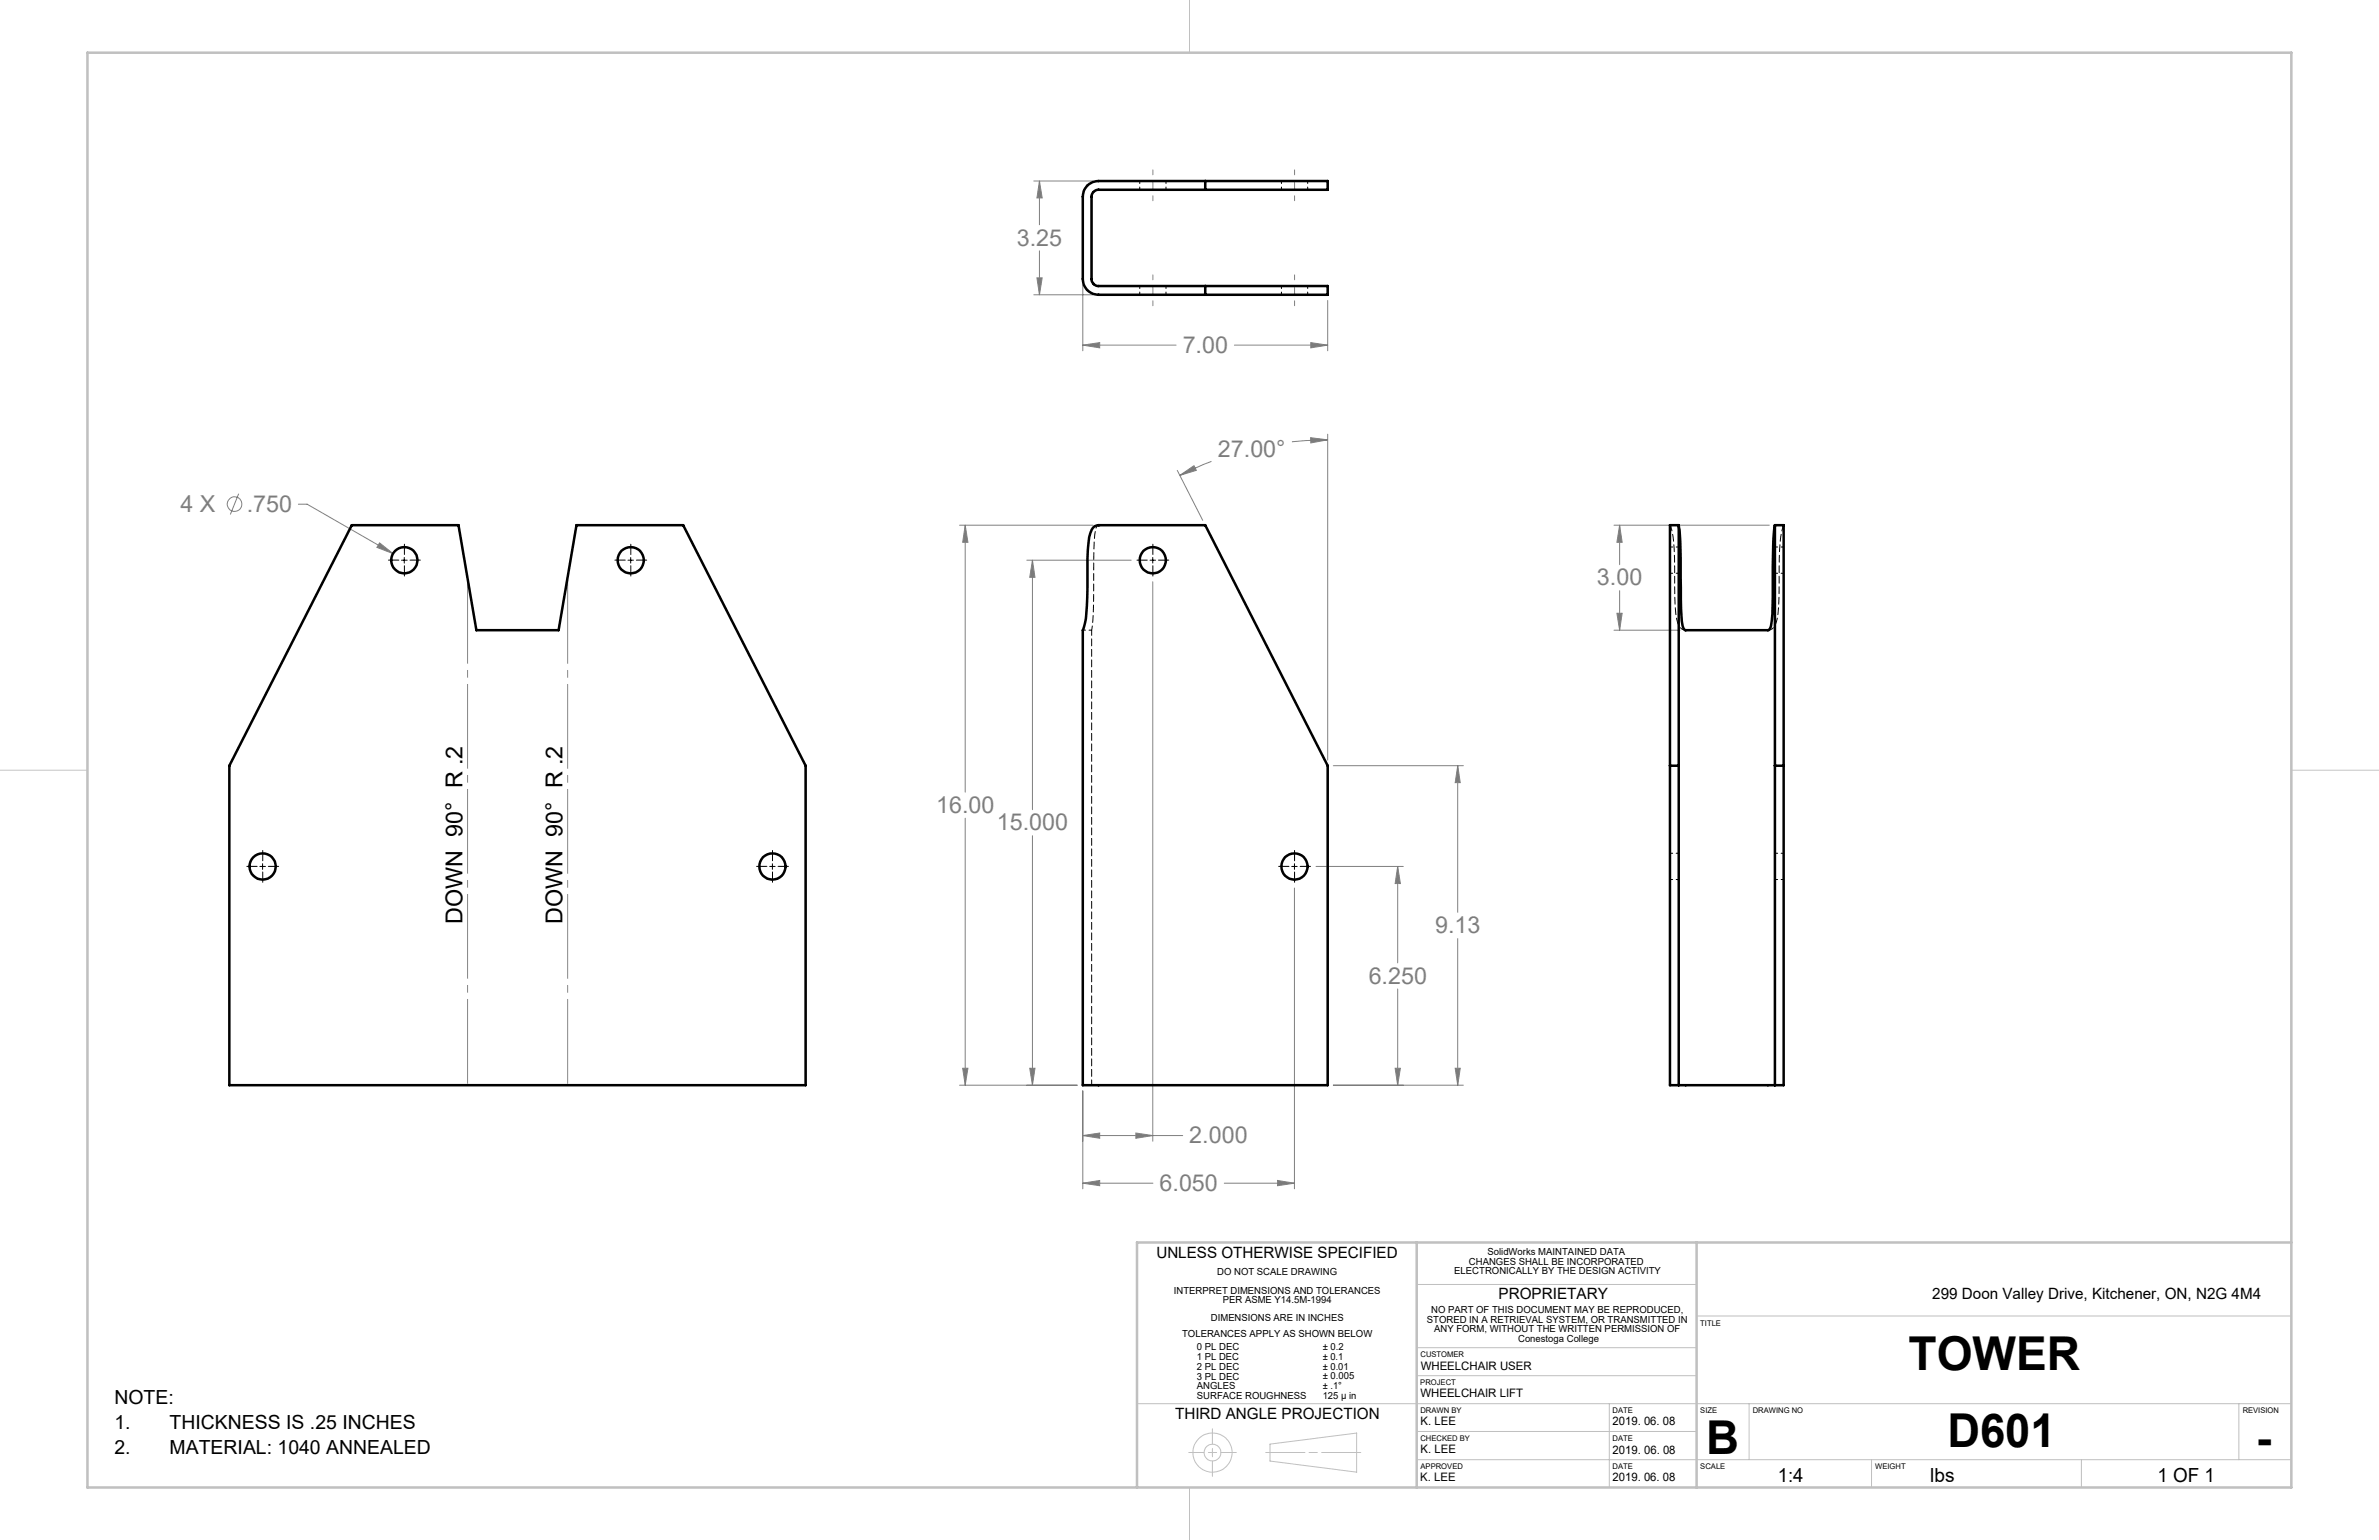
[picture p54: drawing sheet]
<svg xmlns="http://www.w3.org/2000/svg" width="432mm" height="279mm" viewBox="0 0 432 279" stroke-linecap="round" stroke-linejoin="round" font-family="sans-serif">
<defs><g id="words">
<g font-size="8.5">
<text x="346.4" y="248.5">TOWER</text>
<text x="309.7" y="263.8">B</text>
<text x="353.5" y="262.5">D601</text>
<text x="409.5" y="263.7">-</text>
</g>
<g font-size="4.2" fill="#808080">
<text x="184.6" y="44.6">3.25</text>
<text x="214.7" y="64">7.00</text>
<text x="221.1" y="82.8">27.00°</text>
<text x="32.8" y="92.9">4 X</text>
<text x="44.8" y="92.9">.750</text>
<text x="289.9" y="106.2">3.00</text>
<text x="169.9" y="147.5">16.00</text>
<text x="180.9" y="150.7">15.000</text>
<text x="260.5" y="169.3">9.13</text>
<text x="248.4" y="178.4">6.250</text>
<text x="215.9" y="207.4">2.000</text>
<text x="210.5" y="216.1">6.050</text>
</g>
<g font-size="4.2">
<text x="83.9" y="167.6" transform="rotate(-90 83.9 167.6)">DOWN 90° R .2</text>
<text x="102.1" y="167.6" transform="rotate(-90 102.1 167.6)">DOWN 90° R .2</text>
</g>
<g font-size="3.5">
<text x="20.8" y="254.7">NOTE:</text>
<text x="20.8" y="259.2">1.</text>
<text x="20.8" y="263.8">2.</text>
<text x="30.8" y="259.2">THICKNESS IS .25 INCHES</text>
<text x="30.8" y="263.8">MATERIAL: 1040 ANNEALED</text>
<text x="322.7" y="268.9">1:4</text>
<text x="350.4" y="268.9">lbs</text>
<text x="391.6" y="268.9">1 OF 1</text>
</g>
<g font-size="2.8">
<text x="209.9" y="228.2">UNLESS OTHERWISE SPECIFIED</text>
<text x="272" y="235.8">PROPRIETARY</text>
<text x="350.7" y="235.8">299 Doon Valley Drive, Kitchener, ON, N2G 4M4</text>
<text x="213.3" y="257.5">THIRD ANGLE PROJECTION</text>
</g>
<g font-size="2.1">
<text x="257.9" y="248.5">WHEELCHAIR USER</text>
<text x="257.8" y="253.5">WHEELCHAIR LIFT</text>
<text x="257.8" y="263.7">K. LEE</text>
<text x="257.9" y="258.6">K. LEE</text>
<text x="292.7" y="258.6">2019. 06. 08</text>
<text x="292.7" y="263.7">2019. 06. 08</text>
<text x="257.8" y="268.8">K. LEE</text>
<text x="292.7" y="268.7">2019. 06. 08</text>
</g>
<g font-size="1.8">
<text x="270" y="227.7">SolidWorks MAINTAINED DATA</text>
<text x="220.9" y="231.4">DO NOT SCALE DRAWING</text>
<text x="264" y="231.2">ELECTRONICALLY BY THE DESIGN ACTIVITY</text>
<text x="266.6" y="229.4">CHANGES SHALL BE INCORPORATED</text>
<text x="213.1" y="234.7">INTERPRET DIMENSIONS AND TOLERANCES</text>
<text x="219.8" y="239.7">DIMENSIONS ARE IN INCHES</text>
<text x="222" y="236.5">PER ASME Y14.5M-1994</text>
<text x="259" y="240">STORED IN A RETRIEVAL SYSTEM, OR TRANSMITTED IN</text>
<text x="259.8" y="238.2">NO PART OF THIS DOCUMENT MAY BE REPRODUCED,</text>
<text x="214.6" y="242.7">TOLERANCES APPLY AS SHOWN BELOW</text>
<text x="217.3" y="245">0 PL DEC</text>
<text x="240.1" y="245">± 0.2</text>
<text x="260.3" y="241.7">ANY FORM, WITHOUT THE WRITTEN PERMISSION OF</text>
<text x="275.6" y="243.5">Conestoga College</text>
<text x="217.3" y="246.8">1 PL DEC</text>
<text x="217.3" y="248.5">2 PL DEC</text>
<text x="217.3" y="250.3">3 PL DEC</text>
<text x="240.1" y="246.7">± 0.1</text>
<text x="240.1" y="248.5">± 0.01</text>
<text x="240.1" y="250.3">± 0.005</text>
<text x="217.3" y="252">ANGLES</text>
<text x="217.3" y="253.8">SURFACE ROUGHNESS</text>
<text x="240.1" y="252">± .1°</text>
<text x="240.1" y="253.8">125 µ in</text>
</g>
<g font-size="1.4">
<text x="308.6" y="240.5">TITLE</text>
<text x="257.8" y="251.3">PROJECT</text>
<text x="257.8" y="246.2">CUSTOMER</text>
<text x="257.8" y="256.4">DRAWN BY</text>
<text x="292.7" y="256.3">DATE</text>
<text x="308.6" y="256.4">SIZE</text>
<text x="318.1" y="256.4">DRAWING NO</text>
<text x="407.1" y="256.3">REVISION</text>
<text x="257.8" y="261.5">CHECKED BY</text>
<text x="292.7" y="261.5">DATE</text>
<text x="257.8" y="266.5">APPROVED</text>
<text x="292.7" y="266.5">DATE</text>
<text x="308.6" y="266.5">SCALE</text>
<text x="340.4" y="266.5">WEIGHT</text>
</g>
</g></defs>
<g fill="none" stroke="#c0c0c0" stroke-width=".18">
<path d="M215.9 0v9.6M0 139.7h15.9M415.9 139.7h15.9M206.4 225.4v44.5M257.1 233h50.8M257.1 225.4v44.5M307.9 238.8h108M307.9 225.4v44.5M206.4 254.7h209.5M220.1 259.2v2.8M257.1 249.6h50.8M257.1 244.5h50.8"/>
<path d="M257.1 259.7h50.8M292.1 254.7v15.2M317.5 254.7v10.1M406.4 254.7v10.1M215.8 263.5h2.7M215.9 269.9v9.5M219.3 263.5h1.5M220.1 262.8v1.5M220.1 265.1v2.8M221.6 263.5h2.8M229.7 263.5h7.2M230.5 262l15.7-2v7.1l-15.7-2z"/>
<path d="M237.6 263.5h1.5M239.9 263.5h7.1M257.1 264.8h158.8M339.7 264.8v5.1M377.8 264.8v5.1"/>
<circle cx="220.1" cy="263.5" r="3.6"/>
<circle cx="220.1" cy="263.6" r="1.53"/>
</g>
<path d="M15.9 9.6h400v260.3h-400zM257.1 225.4v44.5M307.9 225.4v44.5M415.9 225.4h-209.5v44.5" fill="none" stroke="#c0c0c0" stroke-width=".46"/>
<g fill="none" stroke="#808080" stroke-width=".18">
<path d="M187.6 32.8h10.8M188.7 32.8l.5 3.1h-1zM188.7 32.8v8M187.6 53.5h10.8M188.2 50.4h1l-.5 3.1zM188.7 45.5v8M196.5 51.6v12M241 54.5v9.1M196.5 62.6l3.1-.4v.9zM196.5 62.6h17M224 62.6h17M237.9 79.4l3.1 .4-3.1 .6z"/>
<path d="M237.9 62.2l3.1 .4-3.1 .5zM241 79.8l-6.5 .4M241 78.8v59.1M43.3 89.6l-1.5 3.7M54.2 91.5h1.5l15.6 8.9M68.9 98.5l2.4 1.9-2.9-1.1zM174.2 95.3h24.2M175.2 95.3l.5 3.1h-1zM175.2 95.3v48.4M213.7 85.3l4.6 9.1M214.1 86.3l2.6-1.8 .4 .8zM219.9 83.7l-5.8 2.6"/>
<path d="M292.9 95.3h28.2M294 95.3l.4 3.1h-.9zM294 95.3v7.1M186.4 101.6h18.9M187.4 101.6l.5 3.1h-1zM187.4 101.6v45.3M209.2 105.6v101.4M292.9 114.3h12M293.5 111.3h.9l-.4 3zM294 107.2v7.1M242 138.9h23.6M264.6 138.9l.4 3.1h-.9z"/>
<path d="M264.6 138.9v26.6M175.2 148.4v48.5M187.4 151.6v45.3M238.9 157.2h15.8M253.7 157.2l.5 3.1h-1zM253.7 157.2v17.5M234.9 161.1v54.6M253.7 179.4v17.5M264.6 170.3v26.6M174.2 196.9h21.3M174.7 193.8h1l-.5 3.1zM186.9 193.8h1l-.5 3.1z"/>
<path d="M196.5 197.9v17.8M242 196.9h23.6M253.2 193.8h1l-.5 3.1zM264.1 193.8h.9l-.4 3.1zM196.5 206l3.1-.4v.9zM196.5 214.7l3.1-.5v.9zM196.5 206h18.2M196.5 214.7h12.8M206.2 205.6l3 .4-3 .5zM222.2 214.7h12.7M231.9 214.2l3 .5-3 .4z"/>
<circle cx="42.6" cy="91.5" r="1.32"/>
</g>
<g fill="none" stroke="#000" stroke-width=".18" stroke-dasharray="15.2 1.3 1.3 1.3">
<path d="M72.4 101.6h-1.9M73.4 100.6v-1.9M73.4 102.6v1.9M74.4 101.6h1.9M113.5 101.6h-1.9M114.5 100.6v-1.9M114.5 102.6v1.9M115.5 101.6h1.9M208.2 101.6h-1.8M209.3 100.6v-1.9M209.3 102.6v1.9M210.3 101.6h1.8"/>
<path d="M46.7 157.2h-1.9M47.7 156.2v-1.9M47.7 158.2v1.9M48.7 157.2h1.9M139.2 157.2h-1.9M140.2 156.2v-1.9M140.2 158.2v1.9M141.2 157.2h1.9M234 157.2h-1.9M235 156.2v-1.9M235 158.2v1.9M236 157.2h1.9"/>
</g>
<path d="M72.9 101.6h1M73.4 101.1v1.1M114 101.6h1M114.5 101.1v1.1M208.7 101.6h1M209.2 101.1v1.1M47.2 157.2h1M47.7 156.7v1M139.7 157.2h1M140.2 156.7v1M234.5 157.2h.9M234.9 156.7v1" fill="none" stroke="#000" stroke-width=".18"/>
<path d="M209.3 36.4v-5.6M235 36.4v-5.6M209.3 55.5v-5.6M235 55.5v-5.6" fill="none" stroke="#808080" stroke-width=".18" stroke-dasharray="15.2 1.3 1.3 1.3" stroke-dashoffset="14.4"/>
<path d="M84.9 196.9v-92.1M103 196.9v-92.1" fill="none" stroke="#808080" stroke-width=".18" stroke-dasharray="15.2 1.3 1.3 1.3" stroke-dashoffset="-.3"/>
<path d="M253.2 193.8h1l-.5 3.1zM253.7 157.2l.5 3.1h-1zM264.1 193.8h.9l-.4 3.1zM264.6 138.9l.4 3.1h-.9zM174.7 193.8h1l-.5 3.1zM175.2 95.3l.5 3.1h-1zM186.9 193.8h1l-.5 3.1zM187.4 101.6l.5 3.1h-1zM196.5 206l3.1-.4v.9zM206.2 205.6l3 .4-3 .5zM196.5 214.7l3.1-.5v.9zM231.9 214.2l3 .5-3 .4zM237.9 79.4l3.1 .4-3.1 .6zM214.1 86.3l2.6-1.8 .4 .8zM68.9 98.5l-.5 .8 2.9 1.1zM293.5 111.3h.9l-.4 3zM294 95.3l.4 3.1h-.9zM196.5 62.6l3.1-.4v.9zM237.9 62.2l3.1 .4-3.1 .5zM188.2 50.4h1l-.5 3.1zM188.7 32.8l.5 3.1h-1z" fill="#808080"/>
<g fill="none" stroke="#000" stroke-width=".46">
<path d="M197.3 33.8l.1-.1a2.83 2.83 0 0 1 2-.9h41.6v1.6h-41.6a1.26 1.26 0 0 0-1.3 1.3v14.9a1.33 1.33 0 0 0 1.3 1.3h41.6v1.6h-41.6a2.89 2.89 0 0 1-2.9-2.9v-14.9a2.79 2.79 0 0 1 .8-1.9zM218.8 32.8v1.6M218.8 51.9v1.6M63.9 95.3h19.3l3.3 19h14.9l3.2-19h19.4l22.2 43.6v58h-104.6v-58zM198.4 95.8l.2-.3 .8-.2h19.4l22.2 43.6v58h-44.5l.1-82.6a15.9 15.9 0 0 0 .7-6l.1-7a14.5 14.5 0 0 1 .8-5.2zM304.7 95.3v.1a38.2 38.2 0 0 1 .3 7.6l.2 8.7a3.9 3.9 0 0 0 .6 2.6h15.3a2.32 2.32 0 0 0 .5-1.7l.2-6a82.7 82.7 0 0 1 .3-11.1l.1-.2M304.7 95.3h-1.6v101.6h1.6M304.7 95.3v101.6M322.2 95.3h1.5v101.6h-1.5M322.2 95.3v101.6M303.1 138.9h1.6M322.2 138.9h1.5"/>
<path d="M304.7 196.9h17.5"/>
<circle cx="73.4" cy="101.6" r="2.37"/>
<circle cx="114.5" cy="101.6" r="2.38"/>
<circle cx="209.3" cy="101.6" r="2.38"/>
<circle cx="47.7" cy="157.2" r="2.37"/>
<circle cx="140.2" cy="157.2" r="2.38"/>
<circle cx="235" cy="157.2" r="2.38"/>
</g>
<circle cx="199.4" cy="95.3" r=".23" fill="#000"/>
<g fill="none" stroke="#000" stroke-width=".18" stroke-dasharray="1.3 .6" stroke-dashoffset=".8">
<path d="M206.9 32.8v1.6M211.6 34.4v-1.6M232.6 32.8v1.6M237.4 34.4v-1.6M206.9 51.9v1.6M211.6 53.5v-1.6M232.6 51.9v1.6M237.4 53.5v-1.6M304.7 99.2h-1.6M323.8 99.2h-1.6M198.1 114.3h-1.5M303.1 104h1.6"/>
<path d="M322.2 104h1.6M303.1 159.6h1.6M304.7 154.8h-1.6M322.2 159.6h1.6M323.8 154.8h-1.6"/>
</g>
<path d="M199.4 95.3h-.2a2.35 2.35 0 0 0-.5 1.7l-.2 6a80.4 80.4 0 0 1-.3 11.1l-.1 .2" fill="none" stroke="#000" stroke-width=".18" stroke-dasharray="1.3 .6" stroke-dashoffset=".5"/>
<path d="M199.4 95.3h.1M306 114.3h.1M320.9 114.3h.1" fill="none" stroke="#000" stroke-width=".18" stroke-dasharray="1.3 .6"/>
<path d="M198.1 196.9v-82.6" fill="none" stroke="#000" stroke-width=".18" stroke-dasharray="1.3 .6" stroke-dashoffset=".3"/>
<path d="M303.1 95.3a15 15 0 0 1 .8 6l.1 7a13.7 13.7 0 0 0 .7 5.2 1.37 1.37 0 0 0 1.3 .8M320.9 114.3a1.57 1.57 0 0 0 1.5-1.4 32.1 32.1 0 0 0 .5-8.1v-3.5a14.6 14.6 0 0 1 .9-6" fill="none" stroke="#000" stroke-width=".18" stroke-dasharray="1.3 .6" stroke-dashoffset=".2"/>
<use href="#words"/>
</svg>
